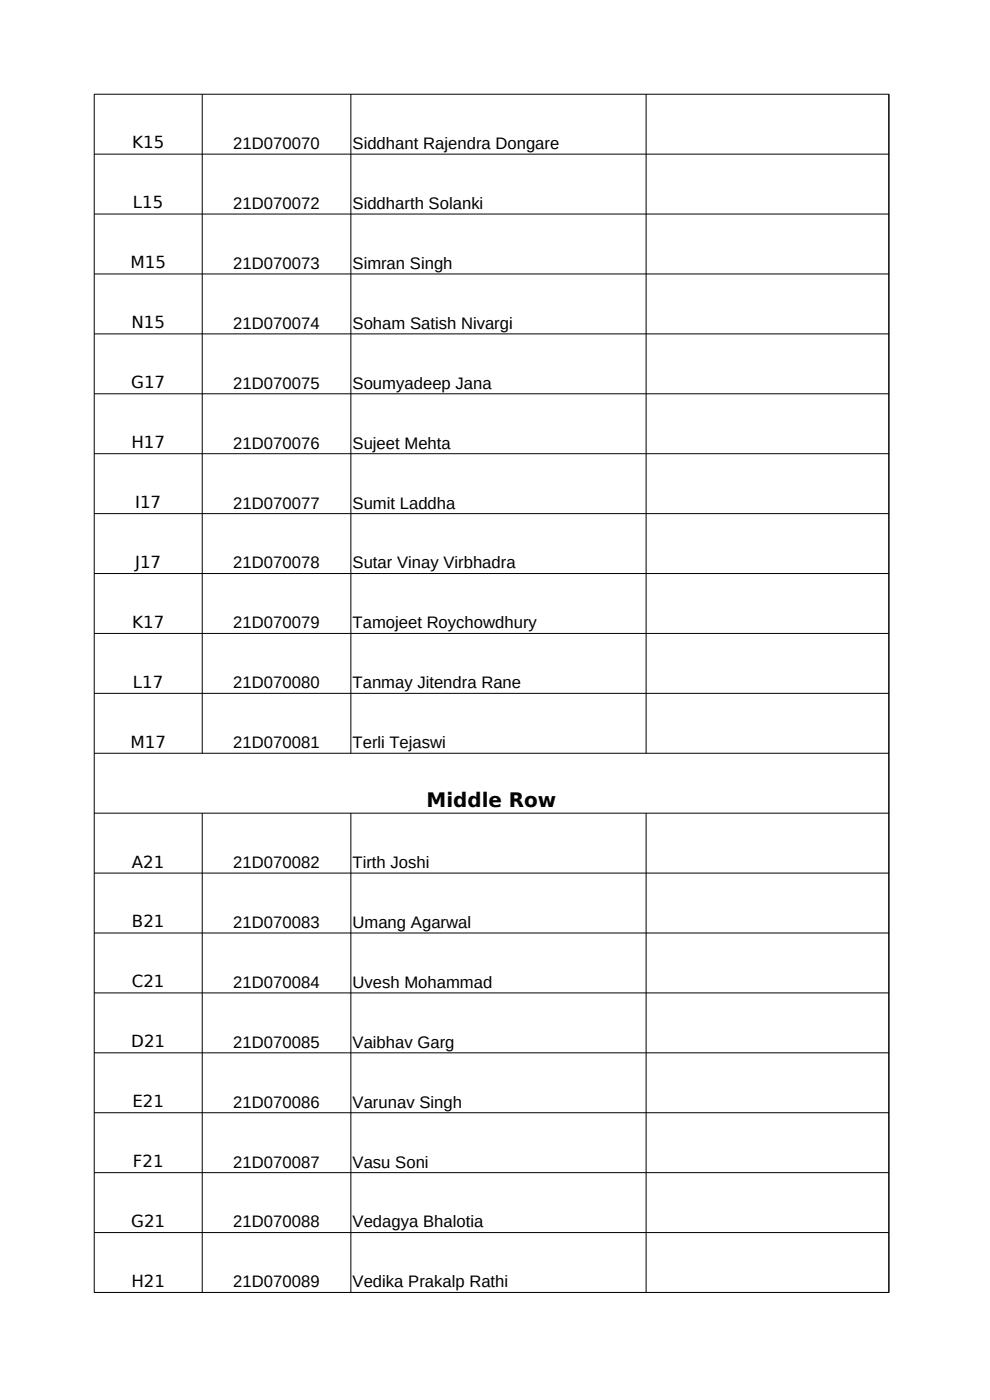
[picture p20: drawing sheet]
<svg xmlns="http://www.w3.org/2000/svg" width="210mm" height="297mm" viewBox="0 0 210 297" stroke-linecap="round" stroke-linejoin="round" font-family="sans-serif">
<defs><g id="words">
<text font-size="4.2" x="90.5" y="171.2">Middle Row</text>
<g font-size="3.5">
<text x="28.1" y="31.5">K15</text>
<text x="49.5" y="31.6">21D070070</text>
<text x="74.8" y="31.6">Siddhant Rajendra Dongare</text>
<text x="28.2" y="44.2">L15</text>
<text x="49.5" y="44.3">21D070072</text>
<text x="74.8" y="44.3">Siddharth Solanki</text>
<text x="27.7" y="56.9">M15</text>
<text x="49.5" y="57">21D070073</text>
<text x="74.8" y="57">Simran Singh</text>
<text x="27.9" y="69.6">N15</text>
<text x="49.5" y="69.7">21D070074</text>
<text x="74.8" y="69.7">Soham Satish Nivargi</text>
<text x="27.8" y="82.3">G17</text>
<text x="49.5" y="82.4">21D070075</text>
<text x="74.8" y="82.4">Soumyadeep Jana</text>
<text x="27.9" y="95.1">H17</text>
<text x="49.5" y="95.2">21D070076</text>
<text x="74.8" y="95.2">Sujeet Mehta</text>
<text x="28.7" y="107.8">I17</text>
<text x="49.5" y="107.9">21D070077</text>
<text x="74.8" y="107.9">Sumit Laddha</text>
<text x="28.7" y="120.5">J17</text>
<text x="49.5" y="120.6">21D070078</text>
<text x="74.8" y="120.6">Sutar Vinay Virbhadra</text>
<text x="28.1" y="133.2">K17</text>
<text x="49.5" y="133.3">21D070079</text>
<text x="74.8" y="133.3">Tamojeet Roychowdhury</text>
<text x="28.2" y="145.9">L17</text>
<text x="49.5" y="146">21D070080</text>
<text x="74.8" y="146">Tanmay Jitendra Rane</text>
<text x="27.7" y="158.6">M17</text>
<text x="49.5" y="158.7">21D070081</text>
<text x="74.8" y="158.7">Terli Tejaswi</text>
<text x="28" y="184">A21</text>
<text x="49.5" y="184.2">21D070082</text>
<text x="74.8" y="184.2">Tirth Joshi</text>
<text x="28" y="196.7">B21</text>
<text x="49.5" y="196.9">21D070083</text>
<text x="74.8" y="196.9">Umang Agarwal</text>
<text x="27.9" y="209.4">C21</text>
<text x="49.5" y="209.6">21D070084</text>
<text x="74.8" y="209.6">Uvesh Mohammad</text>
<text x="27.8" y="222.1">D21</text>
<text x="49.5" y="222.3">21D070085</text>
<text x="74.8" y="222.3">Vaibhav Garg</text>
<text x="28.1" y="234.9">E21</text>
<text x="49.5" y="235">21D070086</text>
<text x="74.8" y="235">Varunav Singh</text>
<text x="28.2" y="247.6">F21</text>
<text x="49.5" y="247.7">21D070087</text>
<text x="74.8" y="247.7">Vasu Soni</text>
<text x="27.8" y="260.3">G21</text>
<text x="49.5" y="260.4">21D070088</text>
<text x="74.8" y="260.4">Vedagya Bhalotia</text>
<text x="27.9" y="273">H21</text>
<text x="49.5" y="273.1">21D070089</text>
<text x="74.8" y="273.1">Vedika Prakalp Rathi</text>
</g>
</g></defs>
<g fill="none" stroke="#000" stroke-width=".21">
<path d="M42.9 20v139.8M74.4 20v139.8M137.1 20v139.8M20 32.7h168.6M20 45.4h168.6M20 58.1h168.6M20 70.8h168.6M20 83.5h168.6M20 96.3h168.6M20 109h168.6M20 121.7h168.6M20 134.4h168.6"/>
<path d="M20 147.1h168.6M20 159.8h168.6M20 172.5h168.6M42.9 172.5v101.7M74.4 172.5v101.7M137.1 172.5v101.7M20 185.2h168.6M20 197.9h168.6M20 210.6h168.6M20 223.4h168.6M20 236.1h168.6M20 248.8h168.6"/>
<path d="M20 261.5h168.6M20 274.2h168.6M20 274.2v-254.2h168.6v254.2"/>
</g>
<use href="#words"/>
</svg>
